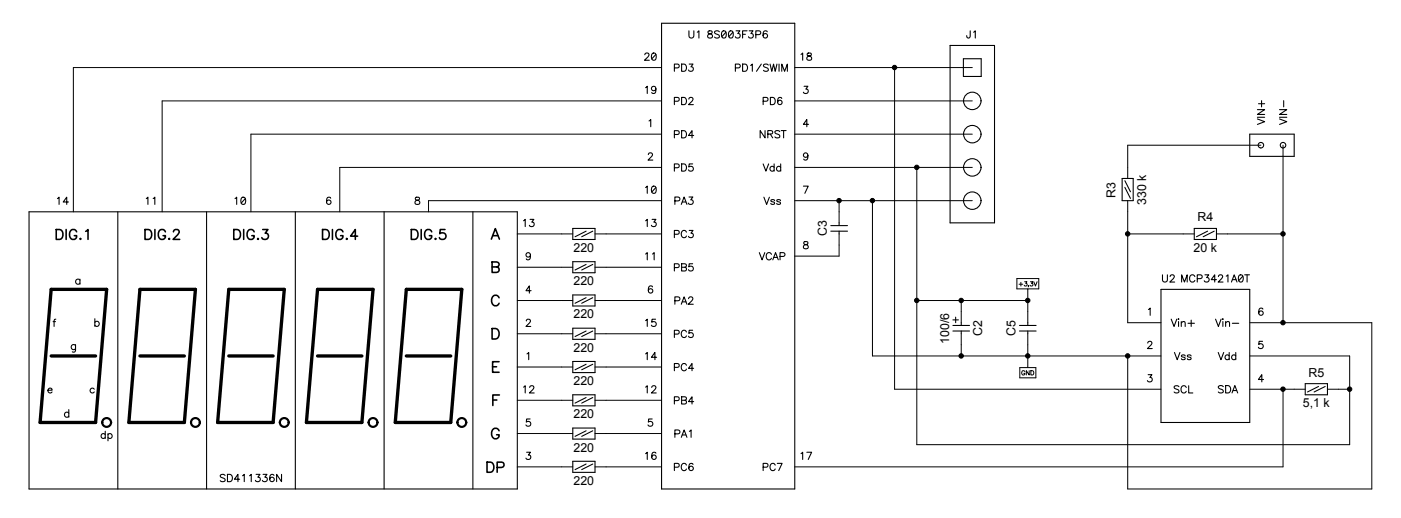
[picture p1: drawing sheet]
<svg xmlns="http://www.w3.org/2000/svg" width="297mm" height="110mm" viewBox="0 0 297 110" stroke-linecap="round" stroke-linejoin="round" font-family="sans-serif">
<defs><g id="words">
<g font-size="2.6">
<text x="236.5" y="41.9" transform="rotate(-90 236.5 41.9)">R3</text>
<text x="243" y="43.4" transform="rotate(-90 243 43.4)">330 k</text>
<text x="253.9" y="47">R4</text>
<text x="121.6" y="53.4">220</text>
<text x="175.3" y="50.1" transform="rotate(-90 175.3 50.1)">C3</text>
<text x="253.1" y="53.4">20 k</text>
<text x="121.6" y="60.5">220</text>
<text x="121.6" y="67.6">220</text>
<text x="208.3" y="71.3" transform="rotate(-90 208.3 71.3)">C2</text>
<text x="215.3" y="71.3" transform="rotate(-90 215.3 71.3)">C5</text>
<text x="121.6" y="74.6">220</text>
<text x="201.2" y="72.9" transform="rotate(-90 201.2 72.9)">100/6</text>
<text x="121.6" y="81.7">220</text>
<text x="277.4" y="79.9">R5</text>
<text x="121.6" y="88.7">220</text>
<text x="276.2" y="86.4">5,1 k</text>
<text x="121.6" y="95.8">220</text>
<text x="121.6" y="102.9">220</text>
</g>
</g></defs>
<g fill="none" stroke="#000" stroke-width=".23">
<path d="M136.7 11.6l.3-.4 .5 .1 .1 .2-.2 .6-.8 .7h1.1M136.9 18.6l.3-.3v1.5M138.3 11.3a.49 .49 0 0 1 .8 .2v.4a.69 .69 0 0 1-.4 .9h-.1a.97 .97 0 0 1-.3-1.5zM139.1 18.8a.48 .48 0 0 1-.7 .4 .48 .48 0 0 1-.2-.7 .48 .48 0 0 1 .8 0l.1 .3a.71 .71 0 0 1-.6 1l-.3-.2M139.1 11.5l-.9 1M140.3 4.9h28.2v98.8h-28.2zM143 14.4l.9-.1 .1-.2-.1-.4-.9-.1v1.5M144.5 13.6h.5a.82 .82 0 0 1 .6 .8 .82 .82 0 0 1-.6 .7h-.5zM146.1 6.5v1.1a.53 .53 0 0 0 .5 .5 .53 .53 0 0 0 .5-.5v-1.1M146.1 13.6h.8l-.4 .6a.51 .51 0 0 1 .4 .8 .51 .51 0 0 1-.9-.2M147.8 6.8l.4-.3v1.6M150.2 6.6v.5l.4 .1a.45 .45 0 0 1 .5 .4 .45 .45 0 0 1-.4 .5l-.5-.1-.2-.2a.79 .79 0 0 1 .9-.7l.1-.3a.59 .59 0 0 0-.8-.2z"/>
<path d="M152.5 6.8l-.3-.3-.7 .3 .1 .3 .9 .4v.4l-.3 .2-.7-.2M153.2 6.6a.49 .49 0 0 1 .7 .2l.1 .4a.69 .69 0 0 1-.5 .9h-.1a.97 .97 0 0 1-.2-1.5zM153.9 6.8l-.9 1M154.7 6.6a.49 .49 0 0 1 .7 .2l.1 .4a.69 .69 0 0 1-.5 .9h-.1a.97 .97 0 0 1-.2-1.5zM155.4 6.8l-.9 1M155.9 14.4l.9-.1 .2-.2-.1-.4-1-.1v1.5M156.1 6.5h.8l-.5 .6a.51 .51 0 0 1 .4 .8 .51 .51 0 0 1-.9-.1M157.4 13.6h.6a.81 .81 0 0 1 .5 .8 .81 .81 0 0 1-.5 .7h-.6zM157.4 7.3h.6M158.4 6.5h-1v1.6M158.8 6.5h.8l-.4 .6a.51 .51 0 0 1 .4 .8 .51 .51 0 0 1-.9-.1M159.2 13.9l.3-.3v1.5"/>
<path d="M160.2 7.4l.9-.1 .2-.2-.1-.4-1-.2v1.6M161.4 13.6l-1 1.5M162.7 6.8l-.1-.2a.51 .51 0 0 0-.7 .2 .89 .89 0 0 0 .3 1.3 .48 .48 0 0 0 .5-.5 .48 .48 0 0 0-.4-.5 .48 .48 0 0 0-.5 .5M162.9 13.8l-.4-.2-.6 .2 .1 .4 .8 .3 .1 .4-.4 .2-.6-.2M163.3 13.6l.3 1.5 .4-1.5 .4 1.5 .3-1.5M165.2 13.6v1.5M165.8 15.1v-1.5l.6 1.5 .5-1.5v1.5M169.8 11.5l.4-.3v1.6M170.5 18.3h.8l-.4 .6a.51 .51 0 0 1 .3 .8 .51 .51 0 0 1-.9-.1M171.2 11.3v.5l.4 .1a.45 .45 0 0 1 .5 .4 .45 .45 0 0 1-.4 .5l-.5-.1-.1-.2a.79 .79 0 0 1 .8-.7l.1-.3a.59 .59 0 0 0-.8-.2zM201.4 9.6h9.5v37.7h-9.5zM204.3 12.5h3.7v3.7h-3.7z"/>
<path d="M205.7 6.5l-.1 1.4-.2 .2-.3-.1-.1-.4M206.4 6.8l.4-.3v1.6M136.9 39.8l.3-.3v1.5M137.5 32.8l.3-.4 .4 .1 .1 .2-.2 .5-.7 .8h1M137.6 25.7l.4-.3v1.5M138.3 39.6a.49 .49 0 0 1 .8 .2v.3a.69 .69 0 0 1-.4 .9h-.1a.97 .97 0 0 1-.3-1.4zM139.1 39.8l-.9 .9M143 35.6l.9-.1 .1-.2-.1-.4-.9-.1v1.5M143 28.5h.9l.1-.3-.1-.3-.9-.2v1.6M143 21.5l.9-.1 .1-.2-.1-.4-.9-.1v1.5M144.5 34.8h.5a.82 .82 0 0 1 .6 .7 .82 .82 0 0 1-.6 .8h-.5zM144.5 27.7h.5a.82 .82 0 0 1 .6 .8 .82 .82 0 0 1-.6 .8h-.5z"/>
<path d="M144.5 20.7h.5a.82 .82 0 0 1 .6 .7 .82 .82 0 0 1-.6 .8h-.5zM146 21l.3-.3h.5l.1 .3-.2 .5-.7 .7h1M146.9 34.8h-.8l-.1 .6a.54 .54 0 0 1 .9 0 .54 .54 0 0 1-.1 .8 .54 .54 0 0 1-.8-.2M147.1 28.7h-1.1l.7-1v1.6M161.8 34.8l.6 1.5 .6-1.5M161.8 21.5l.9-.1 .1-.2v-.4l-1-.1v1.5M162.2 27.7v1.6l-1-1.6v1.6M162.8 28.4h.9l.1-.3v-.3l-1-.1v1.6M163.3 28.4l.5 .9M163.3 20.7h.5a.82 .82 0 0 1 .6 .7 .82 .82 0 0 1-.6 .8h-.5zM164.1 35.5a.49 .49 0 0 0-.7-.1 .49 .49 0 0 0 0 .8 .49 .49 0 0 0 .7-.1M164.1 34.8v1.5"/>
<path d="M165.3 27.9a.58 .58 0 0 0-.5-.2 .58 .58 0 0 0-.5 .4l1 .7v.2l-.3 .3-.7-.3M165.5 35.5a.49 .49 0 0 0-.7-.1 .49 .49 0 0 0 0 .8 .49 .49 0 0 0 .7-.1M165.5 34.8v1.5M165.6 27.7h1.1M165.8 20.9l-.1-.2a.51 .51 0 0 0-.8 .3 .89 .89 0 0 0 .4 1.2 .48 .48 0 0 0 .5-.4 .48 .48 0 0 0-.4-.5 .48 .48 0 0 0-.5 .4M166.1 27.7v1.6M170.3 39.5h1.1l-.8 1.5M171.3 32.9a.48 .48 0 0 1-.7 .5 .48 .48 0 0 1-.2-.8 .48 .48 0 0 1 .8 .1l.1 .2a.71 .71 0 0 1-.6 1.1l-.3-.2M171.4 26.4h-1.1l.8-1v1.5M237.9 37.9h2.4v4.7h-2.4zM238.5 38.3l1.2 2.4M238.5 39.8l1.2 2.3"/>
<path d="M265 28.5h9.4v4.7h-9.4zM266.6 25.2l1.5 .6-1.5 .6M266.6 23.3h1.5l-1.5 1h1.5M266.6 24.9h1.5M266.8 22h1.3M267.5 21.4v1.3M271.3 25.2l1.5 .6-1.5 .6M271.3 23.3h1.5l-1.5 1h1.5M271.3 24.9h1.5M272.2 21.4v1.3M6.2 44.9h103.5v58.8h-103.5zM12.2 42.1l.3-.3v1.6"/>
<path d="M14.5 42.9h-1.1l.7-1.1v1.6M17 59.5a.51 .51 0 0 0-.8-.1 .51 .51 0 0 0 0 .7 .51 .51 0 0 0 .8 0M17 59.2v1.1M25 44.9v58.8M31 42.1l.4-.3v1.6M32.5 42.1l.3-.3v1.6M43.8 44.9v58.8M49.8 42.1l.4-.3v1.6M51.3 41.9a.49 .49 0 0 1 .7 .2l.1 .4a.69 .69 0 0 1-.5 .9h-.1a.97 .97 0 0 1-.2-1.5zM52 42.1l-.9 1M62.6 44.9v58.8M70.1 42.1l-.1-.2a.51 .51 0 0 0-.7 .2 .89 .89 0 0 0 .4 1.3 .48 .48 0 0 0 .5-.5 .48 .48 0 0 0-.5-.5 .48 .48 0 0 0-.5 .5"/>
<path d="M81.4 44.9v58.8M88.1 41.9v.4l.5 .2a.43 .43 0 0 1 .4 .4 .43 .43 0 0 1-.4 .5l-.5-.1-.1-.2a.77 .77 0 0 1 .9-.8v-.2a.58 .58 0 0 0-.8-.2zM100.3 44.9v58.8M111 46.8l.4-.3v1.6M112.4 46.5h.8l-.5 .6a.51 .51 0 0 1 .4 .9 .51 .51 0 0 1-.9-.2M112.5 54.1a.48 .48 0 0 1-.7 .4 .48 .48 0 0 1-.2-.7 .48 .48 0 0 1 .8 0l.1 .3a.71 .71 0 0 1-.6 1l-.3-.2M121.4 48.5h4.8v2.3h-4.8zM121.4 55.5h4.8v2.4h-4.8zM124.3 56.1l-2.4 1.2M124.3 49l-2.4 1.2M125.7 56.1l-2.4 1.2M125.7 49l-2.4 1.2"/>
<path d="M136.9 53.9l.3-.3v1.5M136.9 46.8l.3-.3v1.6M138.3 46.5h.8l-.5 .6a.51 .51 0 0 1 .4 .9 .51 .51 0 0 1-.9-.2M138.3 53.9l.4-.3v1.5M143 56.8l.9-.1 .1-.2-.1-.4-.9-.1v1.5M143 49.7l.9-.1 .1-.2-.1-.4-.9-.1v1.5M143.1 42.6h.7a.42 .42 0 0 0 .4-.4 .42 .42 0 0 0-.4-.4h-.7v1.6M144.4 43.4l.6-1.6 .6 1.6M144.5 56l1 .1v.3l-.3 .3 .3 .3-.1 .4-.9 .1zM144.5 56.7h.7M144.7 42.9h.7M145.5 49.3a.56 .56 0 0 0-.6-.4 .56 .56 0 0 0-.5 .6v.3a.57 .57 0 0 0 .5 .6 .57 .57 0 0 0 .6-.3"/>
<path d="M146.1 41.8h.8l-.4 .6a.53 .53 0 0 1 .3 .8 .53 .53 0 0 1-.9-.1M146.1 48.9h.8l-.4 .6a.51 .51 0 0 1 .4 .8 .51 .51 0 0 1-.9-.2M146.9 56h-.8l-.1 .6a.54 .54 0 0 1 .9 0 .54 .54 0 0 1-.1 .8 .54 .54 0 0 1-.8-.2M161 53.6l.6 1.5 .6-1.5M162 41.8l.5 1.6 .6-1.6M163.6 54a.57 .57 0 0 0-.7-.4 .57 .57 0 0 0-.4 .6v.4a.58 .58 0 0 0 .4 .5 .58 .58 0 0 0 .7-.3M163.8 55.1l.6-1.5 .6 1.5M164.1 54.6h.7M164.2 42.6a.46 .46 0 0 0-.8 0l.8 .5-.3 .3-.5-.2M165.4 54.4l.9-.1 .1-.2-.1-.4-.9-.1v1.5M165.5 42.6a.46 .46 0 0 0-.8 0l.8 .5-.3 .3-.5-.2M170.5 51.3v.5l.4 .1a.43 .43 0 0 1 .5 .4 .43 .43 0 0 1-.4 .5l-.5-.1-.2-.2a.77 .77 0 0 1 .9-.7l.1-.3a.58 .58 0 0 0-.8-.2z"/>
<path d="M176.1 49h3.6M176.1 47.9h3.6M177.9 47.3v.6M177.9 49v.6M246.5 58.3v1.1a.53 .53 0 0 0 .5 .4 .53 .53 0 0 0 .5-.4v-1.1M248.1 58.7l.3-.4h.3l.3 .3-.2 .5-.8 .7h1.1M250.5 59.8v-1.5l.6 1.5 .6-1.5v1.5M253.2 48.5h4.7v2.3h-4.7zM253.3 58.7a.57 .57 0 0 0-.6-.4 .57 .57 0 0 0-.5 .6v.4a.58 .58 0 0 0 .5 .5 .58 .58 0 0 0 .6-.3M253.8 59.1h.7l.4-.3a.39 .39 0 0 0-.4-.5h-.7v1.5M255.5 58.3h.8l-.5 .6a.51 .51 0 0 1 .4 .8 .51 .51 0 0 1-.9-.1M256 49l-2.3 1.2"/>
<path d="M257.4 49l-2.3 1.2M257.9 59.3h-1.1l.7-1v1.5M258.3 58.7l.3-.4h.3l.3 .3-.2 .5-.7 .7h1M260 58.6l.3-.3v1.5M261.1 59.8l.6-1.5 .6 1.5M261.3 59.3h.7M262.8 58.4a.5 .5 0 0 1 .7 .2l.1 .4a.67 .67 0 0 1-.6 .8 .97 .97 0 0 1-.2-1.4zM263.5 58.6l-.9 1M263.9 58.3h1M264.4 58.3v1.5M11.3 68.2h.5M11.8 67.7l-.2 .1-.1 .2v1.3"/>
<path d="M16 73.1l-.1 1.5-.2 .1-.4-.1M16 73.3a.51 .51 0 0 0-.7 0 .51 .51 0 0 0 0 .7 .51 .51 0 0 0 .7 0M20.1 68.4a.52 .52 0 0 1 .8-.1 .52 .52 0 0 1 0 .8 .52 .52 0 0 1-.8-.1M20.1 67.6v1.6M111.6 68.1l.3-.4 .4 .1 .2 .2-.3 .5-.7 .8h1M111.7 75.1l.4-.3v1.5M112.6 61.7h-1.1l.7-1v1.5M121.4 62.6h4.8v2.3h-4.8zM121.4 69.6h4.8v2.4h-4.8zM121.4 76.7h4.8v2.4h-4.8zM124.3 63.2l-2.4 1.1M124.3 70.2l-2.4 1.2"/>
<path d="M124.3 77.3l-2.4 1.2M125.7 63.2l-2.4 1.1M125.7 70.2l-2.4 1.2M125.7 77.3l-2.4 1.2M136.9 75.1l.3-.3v1.5M136.9 68l.3-.3v1.6M138.3 60.9v-.2a.51 .51 0 0 0-.8 .3 .89 .89 0 0 0 .4 1.2 .48 .48 0 0 0 .5-.5 .48 .48 0 0 0-.4-.5 .48 .48 0 0 0-.5 .5M139 67.7h-.7l-.1 .7a.54 .54 0 0 1 .8 0 .54 .54 0 0 1-.1 .8 .54 .54 0 0 1-.8-.2M139.2 75.8h-1.1l.8-1v1.5M143 77.9h.9l.1-.3-.1-.3-.9-.2v1.6M143 70.9l.9-.1 .1-.2-.1-.4-.9-.1v1.5M143.1 63.8h.7a.42 .42 0 0 0 .4-.4 .42 .42 0 0 0-.4-.4h-.7v1.6"/>
<path d="M144.4 64.6l.6-1.6 .6 1.6M144.7 64h.7M145.5 77.5a.56 .56 0 0 0-.6-.4 .56 .56 0 0 0-.5 .6v.4a.57 .57 0 0 0 .5 .6 .57 .57 0 0 0 .6-.4M145.5 70.4a.56 .56 0 0 0-.6-.3 .56 .56 0 0 0-.5 .6v.3a.57 .57 0 0 0 .5 .6 .57 .57 0 0 0 .6-.3M146 63.4l.3-.4h.3l.3 .3-.2 .5-.8 .8h1.1M146.9 70.1h-.8l-.1 .6a.54 .54 0 0 1 .9 0 .54 .54 0 0 1-.1 .8 .54 .54 0 0 1-.8-.2M147.1 78.2h-1.1l.7-1.1v1.6M202 67.9h1.2M202 69.1h3.6M202 70.2h3.6M202.6 67.3v1.2M203.8 68.5v.6"/>
<path d="M203.8 70.2v.6M216.1 69.1h3.6M216.1 70.2h3.6M217.9 68.5v.6M217.9 70.2v.6M243.3 72.8l.3-.4 .5 .1 .1 .2-.2 .5-.7 .8h1M243.4 79.5h.8l-.4 .6a.51 .51 0 0 1 .4 .8 .51 .51 0 0 1-.9-.2M243.5 65.7l.4-.3v1.5M246.2 61.4h18.8v28.2h-18.8zM248.3 67.7l.6 1.6 .6-1.6M249 74.8l.6 1.5 .6-1.5M249.9 67.6v.2z"/>
<path d="M249.9 68.2v1.1M250.5 68.5l.3-.3 .4 .1 .1 1M250.5 68.2v1.1M251.3 75.5a.46 .46 0 0 0-.8 0l.8 .5-.3 .3-.5-.2M251.9 68.6h1.3M252.5 75.5a.46 .46 0 0 0-.8 0l.8 .5-.3 .3-.5-.2M252.6 67.9v1.4M257.7 67.7l.6 1.6 .6-1.6M258.3 74.8l.6 1.5 .6-1.5M259.3 67.6v.2zM259.3 68.2v1.1M259.9 68.5l.3-.3 .4 .1 .1 1"/>
<path d="M259.9 68.2v1.1M260.6 75.5a.49 .49 0 0 0-.7 0 .49 .49 0 0 0 0 .7 .49 .49 0 0 0 .7-.1M260.6 74.8v1.5M261.3 68.6h1.3M262 75.5a.49 .49 0 0 0-.7 0 .49 .49 0 0 0 0 .7 .49 .49 0 0 0 .7-.1M262 74.8v1.5M267.7 72.4h-.8v.7a.54 .54 0 0 1 .8 0 .54 .54 0 0 1-.1 .8 .54 .54 0 0 1-.8-.2M267.8 65.6l-.1-.2a.51 .51 0 0 0-.8 .3 .89 .89 0 0 0 .4 1.2 .48 .48 0 0 0 .5-.4 .48 .48 0 0 0-.4-.6 .48 .48 0 0 0-.5 .5M10.2 82.8h.8a.49 .49 0 0 0-.5-.4 .49 .49 0 0 0-.4 .5 .49 .49 0 0 0 .4 .5l.5-.2M14.6 87.7a.51 .51 0 0 0-.8-.1 .51 .51 0 0 0 0 .8 .51 .51 0 0 0 .8-.1M14.6 86.9v1.6M20 82.6a.49 .49 0 0 0-.7-.1 .49 .49 0 0 0 0 .7 .49 .49 0 0 0 .7 0"/>
<path d="M22.3 92.2a.49 .49 0 0 0-.7 0 .49 .49 0 0 0 0 .7 .49 .49 0 0 0 .7-.1M22.3 91.5v1.5M22.9 92.2a.49 .49 0 0 1 .7 0 .49 .49 0 0 1 0 .7 .49 .49 0 0 1-.7-.1M22.9 92v1.5M111 82.1l.4-.3v1.6M111.7 96h.8l-.5 .5a.51 .51 0 0 1 .4 .9 .51 .51 0 0 1-.9-.2M112.3 82.2l.3-.4 .4 .1 .2 .2-.2 .6-.8 .7h1.1M112.4 88.9h-.7l-.1 .7a.54 .54 0 0 1 .8-.1 .54 .54 0 0 1-.1 .9 .54 .54 0 0 1-.8-.3M121.4 83.8h4.8v2.3h-4.8zM121.4 90.8h4.8v2.4h-4.8zM121.4 97.9h4.8v2.3h-4.8zM124.3 84.3l-2.4 1.2"/>
<path d="M124.3 91.4l-2.4 1.2M124.3 98.5l-2.4 1.1M125.7 84.3l-2.4 1.2M125.7 91.4l-2.4 1.2M125.7 98.5l-2.4 1.1M136.9 96.3l.3-.3v1.5M136.9 82.1l.3-.3v1.6M138.2 82.2l.3-.4 .4 .1 .2 .2-.2 .6-.8 .7h1M138.3 88.9h-.8v.7a.54 .54 0 0 1 .8-.1 .54 .54 0 0 1-.1 .9 .54 .54 0 0 1-.8-.3M139.1 96.2l-.1-.2a.51 .51 0 0 0-.7 .3 .89 .89 0 0 0 .3 1.2 .48 .48 0 0 0 .5-.5 .48 .48 0 0 0-.4-.5 .48 .48 0 0 0-.5 .5M143 99.1h.9l.1-.3-.1-.3-.9-.2v1.5M143 85l.9-.1 .1-.2-.1-.4-.9-.1v1.5"/>
<path d="M143.1 92.1h.7a.42 .42 0 0 0 .4-.5 .42 .42 0 0 0-.4-.4h-.7v1.6M144.4 92.8l.6-1.6 .6 1.6M144.5 84.2l1 .1v.3l-.3 .3 .3 .3-.1 .4-.9 .1zM144.5 84.9h.7M144.7 92.3h.7M145.5 98.7a.56 .56 0 0 0-.6-.4 .56 .56 0 0 0-.5 .6v.4a.57 .57 0 0 0 .5 .6 .57 .57 0 0 0 .6-.4M146.2 91.5l.3-.3v1.6M146.9 98.5v-.1a.51 .51 0 0 0-.8 .2 .89 .89 0 0 0 .4 1.2 .48 .48 0 0 0 .5-.4 .48 .48 0 0 0-.4-.5 .48 .48 0 0 0-.6 .4M147.1 85.2h-1.1l.7-1v1.5M161.8 99.1h.9l.1-.3v-.3l-1-.2v1.5M164.4 98.7a.56 .56 0 0 0-.7-.4 .56 .56 0 0 0-.4 .6v.4a.57 .57 0 0 0 .4 .6 .57 .57 0 0 0 .7-.4M164.8 98.3h1l-.7 1.5"/>
<path d="M169.8 96.3l.4-.3v1.5M171.1 96h1l-.7 1.5M250 82.1l-.4-.3-.7 .3 .2 .3 .7 .3 .2 .2v.3l-.4 .2-.7-.2M251.5 82.2a.57 .57 0 0 0-.6-.4 .57 .57 0 0 0-.5 .6v.4a.58 .58 0 0 0 .5 .6 .58 .58 0 0 0 .6-.4M252 81.8v1.6h.9M259.4 82a.59 .59 0 0 0-.6-.2 .59 .59 0 0 0-.5 .4l1.1 .7v.3l-.4 .2-.7-.2M259.9 81.8h.5a.84 .84 0 0 1 .5 .8 .84 .84 0 0 1-.5 .8h-.5zM261.2 83.4l.6-1.6 .6 1.6M261.4 82.9h.8M267.9 80.5h-1.1l.7-1v1.5M276.7 81.4h4.7v2.4h-4.7zM279.6 82l-2.4 1.2"/>
<path d="M281 82l-2.4 1.2M47.7 100.9a.58 .58 0 0 0-.5-.3 .58 .58 0 0 0-.5 .4l1 .8v.2l-.3 .2-.7-.2M48.2 100.6h.6a.83 .83 0 0 1 .5 .8 .83 .83 0 0 1-.5 .8h-.6zM50.8 101.7h-1.1l.7-1.1v1.6M51.4 100.9l.4-.3v1.6M52.9 100.9l.4-.3v1.6M54.3 100.6h.8l-.4 .6a.52 .52 0 0 1 .4 .9 .52 .52 0 0 1-.9-.2M55.8 100.6h.8l-.5 .6a.52 .52 0 0 1 .4 .9 .52 .52 0 0 1-.9-.2M58.1 100.9a.45 .45 0 0 0-.5-.3 .45 .45 0 0 0-.3 .3 .9 .9 0 0 0 .3 1.3 .48 .48 0 0 0 .5-.4 .48 .48 0 0 0-.4-.6 .48 .48 0 0 0-.5 .5M59.7 100.6v1.6l-1.1-1.6v1.6"/>
<circle cx="206.1" cy="21.4" r="1.85"/>
<circle cx="206.1" cy="28.5" r="1.85"/>
<circle cx="206.1" cy="35.5" r="1.85"/>
<circle cx="267.3" cy="30.8" r=".58"/>
<circle cx="272" cy="30.8" r=".58"/>
<circle cx="206.1" cy="42.6" r="1.85"/>
</g>
<g fill="none" stroke="#000" stroke-width=".46">
<circle cx="22.6" cy="89.6" r=".94"/>
<circle cx="41.4" cy="89.6" r=".94"/>
<circle cx="60.3" cy="89.6" r=".94"/>
<circle cx="79.1" cy="89.6" r=".94"/>
<circle cx="97.9" cy="89.6" r=".94"/>
</g>
<g fill="none" stroke="#000" stroke-width=".34">
<path d="M11.9 48.7h.7a1.12 1.12 0 0 1 .8 1 1.12 1.12 0 0 1-.8 1.1h-.7zM14 48.7v2.1M16.2 49.2a.77 .77 0 0 0-.8-.5 .77 .77 0 0 0-.7 .8 .93 .93 0 0 0 .2 1 .93 .93 0 0 0 1 .2l.3-.4v-.3h-.4M17.1 50.6v.2zM18.2 49.1l.5-.4v2.1M30.7 48.7h.8a1.12 1.12 0 0 1 .7 1 1.12 1.12 0 0 1-.7 1.1h-.8zM32.8 48.7v2.1M35.1 49.2a.77 .77 0 0 0-.9-.5 .77 .77 0 0 0-.6 .8 .93 .93 0 0 0 .2 1 .93 .93 0 0 0 1 .2l.3-.4v-.3h-.5M35.9 50.6v.2zM36.8 49.2l.1-.3 .3-.2 .6 .1a.47 .47 0 0 1 .1 .7l-1.2 1.3h1.4M49.6 48.7h.7a1.12 1.12 0 0 1 .7 1 1.12 1.12 0 0 1-.7 1.1h-.7zM51.7 48.7v2.1"/>
<path d="M53.9 49.2a.77 .77 0 0 0-.9-.5 .77 .77 0 0 0-.6 .8 .93 .93 0 0 0 .2 1 .93 .93 0 0 0 1 .2l.3-.4v-.3h-.5M54.6 50.7h.2zM55.7 48.7h1.1l-.6 .8a.68 .68 0 0 1 .7 .8 .68 .68 0 0 1-.9 .5l-.3-.1-.2-.3M68.4 48.7h.7a1.12 1.12 0 0 1 .7 1 1.12 1.12 0 0 1-.7 1.1h-.7zM70.5 48.7v2.1M72.7 49.2a.77 .77 0 0 0-.9-.5 .77 .77 0 0 0-.6 .8 .93 .93 0 0 0 .2 1 .93 .93 0 0 0 1 .2l.3-.4v-.3h-.5M73.5 50.6v.2zM75.8 50.1h-1.5l1-1.4v2.1M87.2 48.7h.7a1.12 1.12 0 0 1 .7 1 1.12 1.12 0 0 1-.7 1.1h-.7zM89.3 48.7v2.1M91.5 49.2a.77 .77 0 0 0-.9-.5 .77 .77 0 0 0-.6 .8 .93 .93 0 0 0 .2 1 .93 .93 0 0 0 1 .2l.3-.4v-.3h-.5M92.3 50.6v.2z"/>
<path d="M94.4 48.7h-1.1l-.1 .9a.75 .75 0 0 1 1.2 0 .75 .75 0 0 1-.1 1.1 .75 .75 0 0 1-1.1-.3M104.2 50.7l.8-2.2 .9 2.2M104.3 55.6l1.3 .1a.51 .51 0 0 1 0 .8l-.3 .1a.58 .58 0 0 1 .5 .6 .58 .58 0 0 1-.5 .6h-1zM104.3 56.6h1M104.5 50h1.1M104.3 69.7h.8a1.19 1.19 0 0 1 .7 1.1 1.19 1.19 0 0 1-.7 1.1h-.8zM104.4 77.8h.9M105.8 76.7h-1.4v2.3h1.4M105.8 63.2a.82 .82 0 0 0-.9-.6 .82 .82 0 0 0-.7 .9 .97 .97 0 0 0 .2 1.1 .97 .97 0 0 0 1.1 .2l.3-.5M103.3 98h.7a1.14 1.14 0 0 1 .7 1.1 1.14 1.14 0 0 1-.7 1.1h-.7zM104.5 84.9h.8M105.4 99.2h.9a.57 .57 0 0 0 .6-.6 .57 .57 0 0 0-.6-.6h-.9v2.2"/>
<path d="M105.8 91.4a.82 .82 0 0 0-.9-.5 .82 .82 0 0 0-.7 .8 .97 .97 0 0 0 .2 1.1 .97 .97 0 0 0 1.1 .2l.3-.4v-.4h-.5M105.9 83.8h-1.4v2.2"/>
</g>
<g fill="#000" stroke="#000" stroke-width=".21">
<circle cx="189.7" cy="14.3" r=".47"/>
<circle cx="194.4" cy="35.5" r=".47"/>
<circle cx="177.9" cy="42.6" r=".47"/>
<circle cx="185" cy="42.6" r=".47"/>
<circle cx="239.1" cy="49.6" r=".47"/>
<circle cx="272" cy="49.6" r=".47"/>
<circle cx="194.4" cy="63.7" r=".47"/>
<circle cx="203.8" cy="75.5" r=".47"/>
<circle cx="203.8" cy="63.7" r=".47"/>
<circle cx="217.9" cy="75.5" r=".47"/>
<circle cx="217.9" cy="63.7" r=".47"/>
<circle cx="239.1" cy="75.5" r=".47"/>
<circle cx="272" cy="68.5" r=".47"/>
<circle cx="272" cy="82.6" r=".47"/>
<circle cx="286.1" cy="82.6" r=".47"/>
</g>
<g fill="none" stroke="#000" stroke-width=".21">
<path d="M140.3 14.3h-124.7v30.6M168.5 14.3h37.6M189.7 14.3v68.3h56.5M140.3 21.4h-105.9v23.5M140.3 28.5h-87.1v16.4M140.3 35.5h-68.3v9.4M168.5 35.5h37.6M168.5 28.5h37.6M168.5 21.4h37.6M194.4 35.5v58.8h91.8v-18.8h-21.2M267.3 30.8h-28.2v7.1M272 30.8v37.7"/>
<path d="M109.7 56.7h11.7M109.7 49.6h11.7M126.2 56.7h14.1M126.2 49.6h14.1M140.3 42.6h-49.4v2.3M168.5 42.6h37.6M177.9 49.6v4.7h-9.4M177.9 42.6v4.7M185 42.6v32.9h61.2M215.6 59.1h4.6v2.2h-4.6zM216.4 59.9v.8M217.2 59.8h.5l-.2 .3a.31 .31 0 0 1 .3 .3 .31 .31 0 0 1-.3 .3 .31 .31 0 0 1-.3-.2"/>
<path d="M218.5 59.8h.5l-.3 .3a.31 .31 0 0 1 .3 .3 .31 .31 0 0 1-.3 .3 .31 .31 0 0 1-.3-.2M219.2 59.8l.3 .9 .4-.9M239.1 42.6v25.9h7.1M239.1 49.6h14.1M257.9 49.6h14.1M109.7 77.9h11.7M109.7 70.8h11.7M109.7 63.8h11.7M126.2 77.9h14.1M126.2 70.8h14.1M126.2 63.8h14.1M194.4 63.8h23.5"/>
<path d="M203.8 63.8v4.7M203.8 70.8v4.7M216.1 60.3h.8M216.2 78h3.4v2.2h-3.4zM217.3 78.9a.38 .38 0 0 0-.5-.2 .38 .38 0 0 0-.2 .5 .34 .34 0 0 0 .4 .4 .34 .34 0 0 0 .3-.4h-.2M217.9 61.3v7.2M217.9 70.8v7.2M218.1 60.7l-.1 .2M218.2 78.6v1l-.6-1v1M218.6 78.6h.3a.48 .48 0 0 1 .3 .5 .48 .48 0 0 1-.3 .5h-.3zM265 68.5h25.8v35.2h-51.7v-28.2M109.7 99.1h11.7"/>
<path d="M109.7 92h11.7M109.7 84.9h11.7M126.2 99.1h14.1M126.2 92h14.1M126.2 84.9h14.1M265 82.6h11.7M272 82.6v16.5h-103.5M281.4 82.6h4.8"/>
</g>
<path d="M10.8 61.4h11.8l-2.3 28.2h-11.8zM10.8 75.5h9.5M29.7 61.4h11.7l-2.3 28.2h-11.8zM29.7 75.5h9.4M48.5 61.4h11.8l-2.4 28.2h-11.8zM48.5 75.5h9.4M67.3 61.4h11.8l-2.4 28.2h-11.7zM67.3 75.5h9.4M86.1 61.4h11.8l-2.3 28.2h-11.8zM86.1 75.5h9.5" fill="none" stroke="#000" stroke-width=".71"/>
<use href="#words"/>
</svg>
